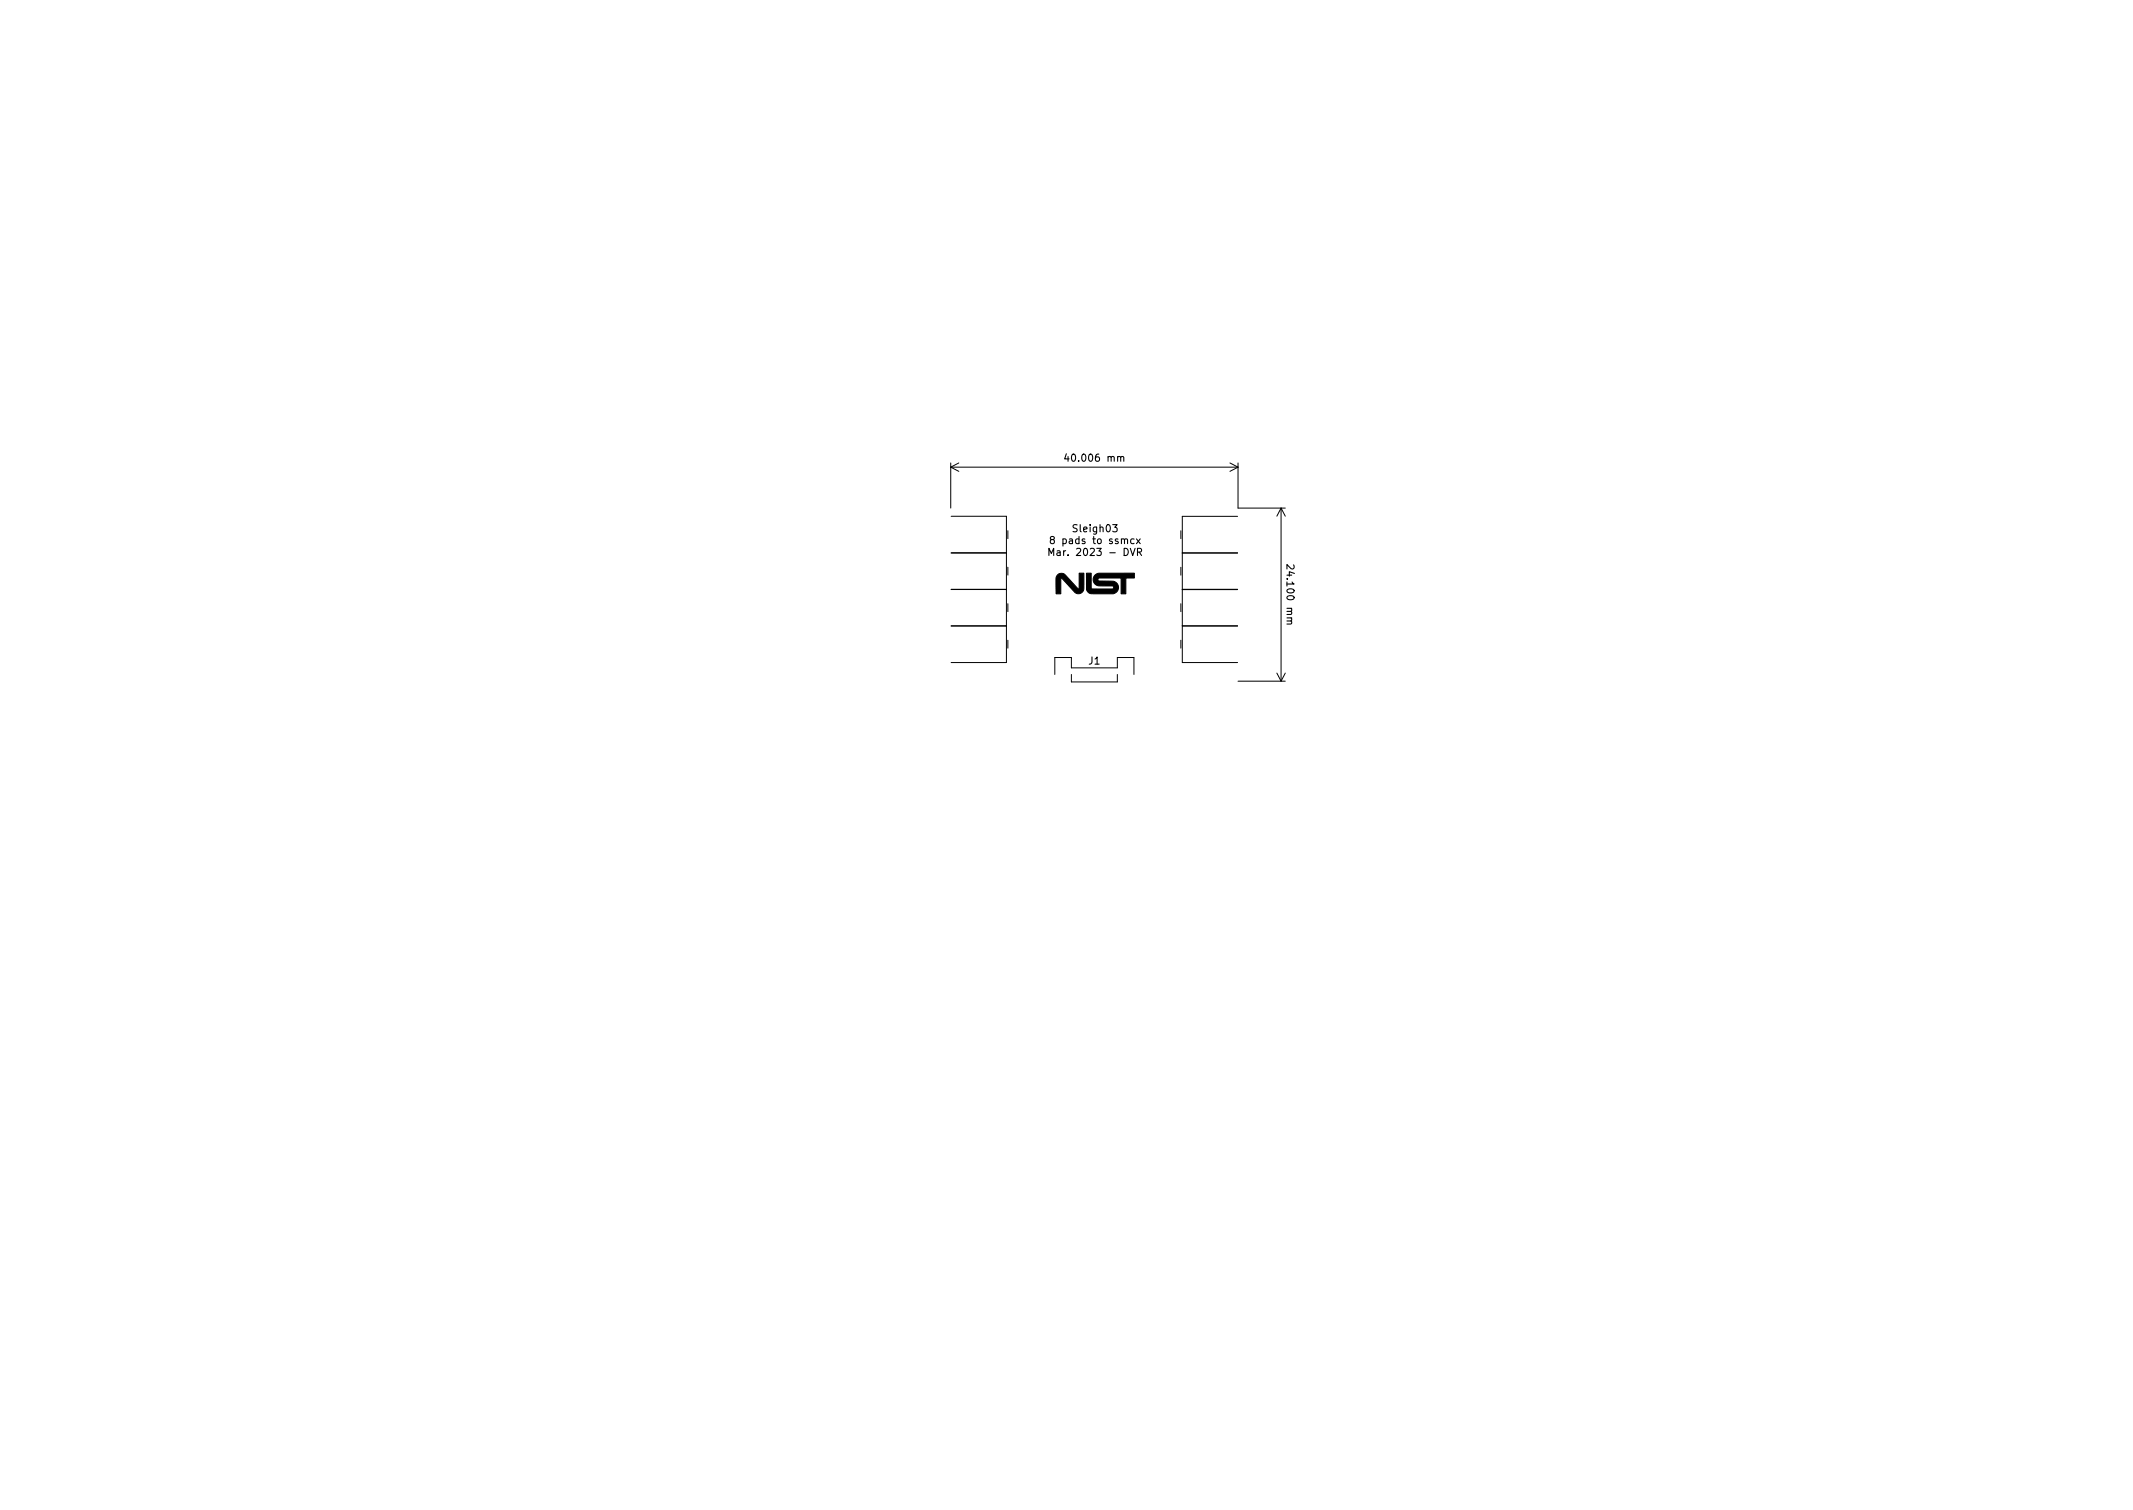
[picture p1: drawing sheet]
<svg xmlns="http://www.w3.org/2000/svg" width="297mm" height="210mm" viewBox="0 0 297 210" stroke-linecap="round" stroke-linejoin="round" font-family="sans-serif">
<defs><g id="words">
<g font-size="1.4">
<text x="148.8" y="64.3">40.006 mm</text>
<text x="147.1" y="75.7">8 pads to ssmcx</text>
<text x="147.2" y="77.4">Mar. 2023 - DVR</text>
<text x="149.6" y="74.1">Sleigh03</text>
<text x="179.2" y="79.2" transform="rotate(90 179.2 79.2)">24.100 mm</text>
<text x="151.6" y="92.5">J1</text>
</g>
</g></defs>
<path d="M146.1 77.4v-1l.3 .7 .3-.7v1M146.5 75.1l-.2-.2v-.1l.2-.1h.2l.1 .2v.1l-.4 .2-.1 .1v.2l.2 .2h.1l.2-.2v-.3l-.2-.1M148.5 63.2l-.2 .7h.6M156.1 63.7l.1-.1h.3v.6M158.3 75l.5 .7M158.4 76.9l.5-.1 .1-.1-.1-.3h-.5v1M158.6 76.9l.4 .5M158.8 75l-.5 .7M180.1 78.7l.1 .3-.3 .2-.7-.6v.6M179.7 86.5l.2 .1-.1 .2-.6 .1" fill="none" stroke="#000" stroke-width=".15"/>
<g fill="none" stroke="#000" stroke-width=".14">
<path d="M132.4 65h40M132.4 64.5v6.2M132.4 65l1.1 .6M132.5 71.9h7.7v20.4h-7.7M132.5 77h7.7M133.5 64.5l-1.1 .5M140.4 73.9v1.1M140.4 79v1.1M164.4 73.9v1.1M164.4 79v1.1M164.6 77h7.7M171.3 64.5l1.1 .5"/>
<path d="M172.3 71.9h-7.7v20.4h7.7M172.4 64.5v6.2h6.6M172.4 65l-1.1 .6M178.4 70.7v24.1M178.4 70.7l-.6 1.2M178.4 70.7l.6 1.2M132.5 87.1h7.7M132.5 82.1h7.7M132.5 87.2h7.7M140.4 84.1v1.1M140.4 89.1v1.1M146.9 93.9v-2.3h2.3v1.4h6.4v-1.4h2.3v2.3"/>
<path d="M149.2 93.9v1.1h6.4v-1.1M164.4 84.1v1.1M164.4 89.1v1.1M164.6 87.1h7.7M164.6 82.1h7.7M164.6 87.2h7.7M172.4 94.8h6.6M177.8 93.7l.6 1.1M179 93.7l-.6 1.1"/>
</g>
<path d="M147.3 80.1a.94 .94 0 0 1 1.4 .3l1.5 1.6 .1-2.2h.6v1.8a.83 .83 0 0 1-.4 1 .83 .83 0 0 1-1.1-.4l-1.6-1.7-.1 2.2h-.6v-2.2zM151.3 79.8h.7v1.9a.25 .25 0 0 0 0 .3 .25 .25 0 0 0 .3 0h2.7l.1-.2-.1-.2h-1.2a1.29 1.29 0 0 1-1.5-.6 .9 .9 0 0 1 .6-1.2h5.1v.7h-1.2v2.2h-.7v-2.2h-3.1l-.1 .1 .1 .3h.5a3.5 3.5 0 0 1 1.9 .2 .89 .89 0 0 1 .3 .9 .89 .89 0 0 1-.7 .7h-2.9a.76 .76 0 0 1-.8-.6z" fill="#000" stroke="#000" stroke-width=".14"/>
<use href="#words"/>
</svg>
